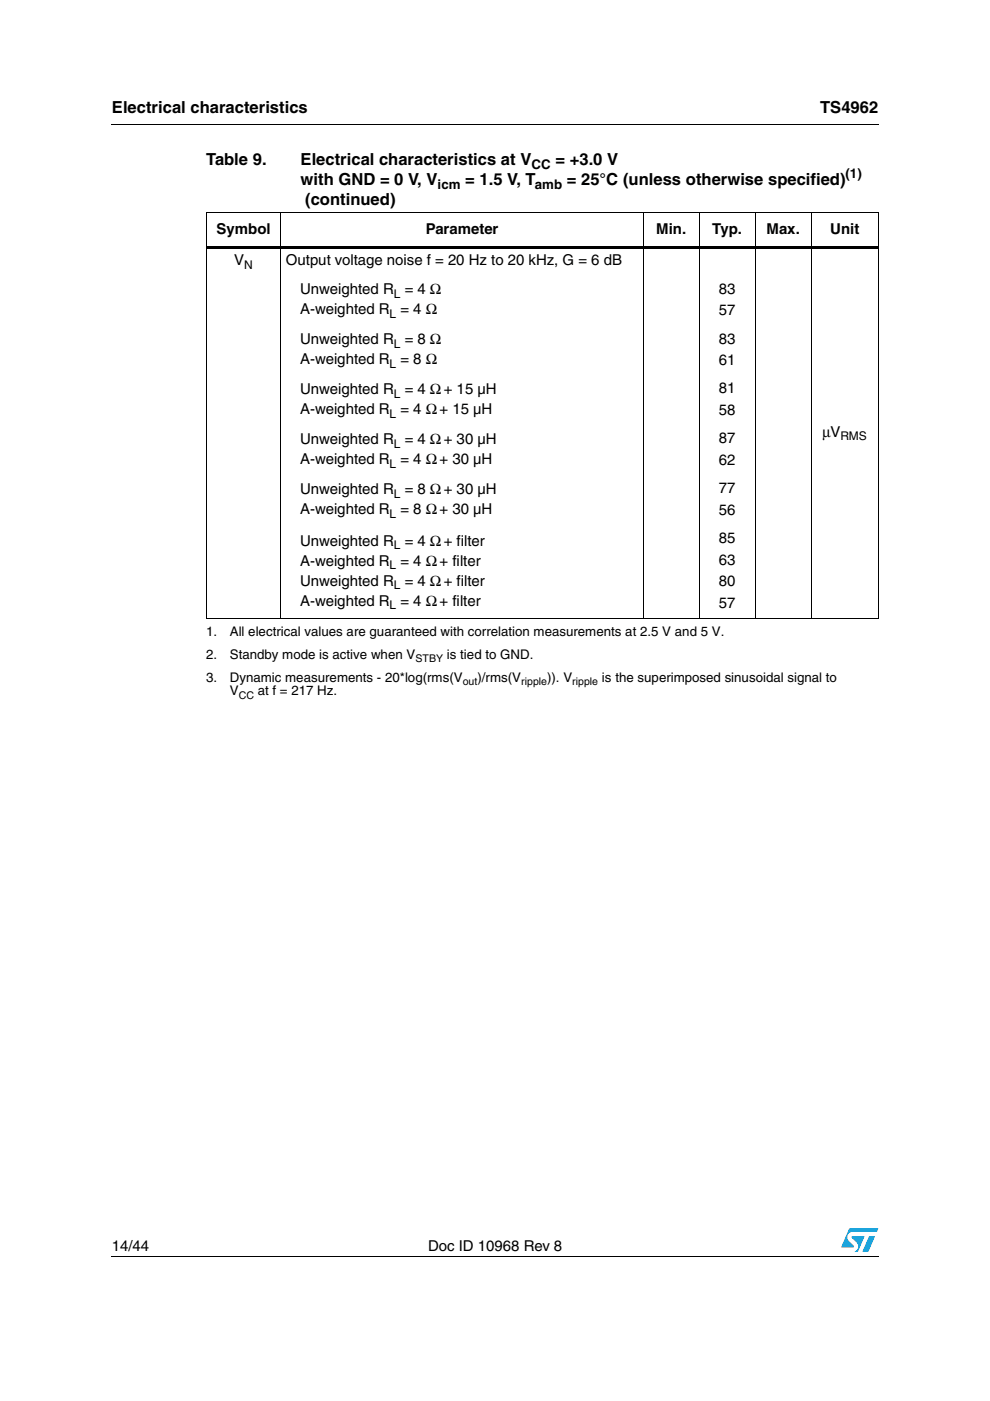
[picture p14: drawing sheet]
<svg xmlns="http://www.w3.org/2000/svg" width="210mm" height="297mm" viewBox="0 0 210 297" stroke-linecap="round" stroke-linejoin="round" font-family="sans-serif">
<defs><g id="words">
<g font-size="3.5">
<text x="23.7" y="23.9">Electrical characteristics</text>
<text x="173.9" y="23.9">TS4962</text>
<text x="43.7" y="35">Table 9.</text>
<text x="63.7" y="35">Electrical characteristics at V</text>
<text x="117.8" y="35">= +3.0 V</text>
<text x="63.7" y="39.2">with GND = 0 V, V</text>
<text x="98.6" y="39.2">= 1.5 V, T</text>
<text x="120.2" y="39.2">= 25°C (unless otherwise specified)</text>
<text x="64.7" y="43.4">(continued)</text>
</g>
<g font-size="3.2">
<text x="45.9" y="49.6">Symbol</text>
<text x="90.3" y="49.6">Parameter</text>
<text x="139.1" y="49.6">Min.</text>
<text x="151" y="49.6">Typ.</text>
<text x="162.5" y="49.6">Max.</text>
<text x="176" y="49.6">Unit</text>
<text x="49.7" y="56.2">V</text>
<text x="60.6" y="56.2">Output voltage noise f = 20 Hz to 20 kHz, G = 6 dB</text>
<text x="63.6" y="62.4">Unweighted R</text>
<text x="85.8" y="62.4">= 4 Ω</text>
<text x="152.4" y="62.3">83</text>
<text x="63.6" y="66.7">A-weighted R</text>
<text x="84.9" y="66.7">= 4 Ω</text>
<text x="152.4" y="66.8">57</text>
<text x="63.6" y="73">Unweighted R</text>
<text x="63.6" y="77.2">A-weighted R</text>
<text x="84.9" y="77.2">= 8 Ω</text>
<text x="85.8" y="73">= 8 Ω</text>
<text x="152.4" y="72.8">83</text>
<text x="152.4" y="77.4">61</text>
<text x="63.6" y="83.6">Unweighted R</text>
<text x="85.8" y="83.6">= 4 Ω+ 15 µH</text>
<text x="152.4" y="83.4">81</text>
<text x="63.6" y="87.8">A-weighted R</text>
<text x="84.9" y="87.8">= 4 Ω+ 15 µH</text>
<text x="152.4" y="88">58</text>
<text x="63.6" y="94.2">Unweighted R</text>
<text x="85.8" y="94.2">= 4 Ω+ 30 µH</text>
<text x="152.4" y="94">87</text>
<text x="174.4" y="92.6">μV</text>
<text x="63.6" y="98.4">A-weighted R</text>
<text x="84.9" y="98.4">= 4 Ω+ 30 µH</text>
<text x="152.4" y="98.6">62</text>
<text x="63.6" y="104.8">Unweighted R</text>
<text x="85.8" y="104.8">= 8 Ω+ 30 µH</text>
<text x="152.4" y="104.6">77</text>
<text x="63.6" y="109">A-weighted R</text>
<text x="84.9" y="109">= 8 Ω+ 30 µH</text>
<text x="152.4" y="109.2">56</text>
<text x="63.6" y="115.7">Unweighted R</text>
<text x="63.6" y="119.9">A-weighted R</text>
<text x="84.9" y="119.9">= 4 Ω+ filter</text>
<text x="85.8" y="115.7">= 4 Ω+ filter</text>
<text x="152.4" y="115.2">85</text>
<text x="152.4" y="119.8">63</text>
<text x="63.6" y="124.2">Unweighted R</text>
<text x="85.8" y="124.2">= 4 Ω+ filter</text>
<text x="152.4" y="124.3">80</text>
<text x="63.6" y="128.4">A-weighted R</text>
<text x="84.9" y="128.4">= 4 Ω+ filter</text>
<text x="152.4" y="128.9">57</text>
<text x="23.7" y="265.1">14/44</text>
<text x="90.8" y="265.1">Doc ID 10968 Rev 8</text>
</g>
<g font-size="2.8">
<text x="112.7" y="35.8">CC</text>
<text x="92.8" y="40.1">icm</text>
<text x="113.4" y="40.1">amb</text>
<text x="179.3" y="37.8">(1)</text>
<text x="43.7" y="134.9">1.</text>
<text x="48.7" y="134.9">All electrical values are guaranteed with correlation measurements at 2.5 V and 5 V.</text>
<text x="43.7" y="139.7">2.</text>
<text x="48.7" y="139.7">Standby mode is active when V</text>
<text x="94.8" y="139.7">is tied to GND.</text>
<text x="43.7" y="144.6">3.</text>
<text x="48.7" y="147.4">V</text>
<text x="48.7" y="144.6">Dynamic measurements - 20*log(rms(V</text>
<text x="54.7" y="147.4">at f = 217 Hz.</text>
<text x="101.2" y="144.6">)/rms(V</text>
<text x="116" y="144.6">)). V</text>
<text x="127.6" y="144.6">is the superimposed sinusoidal signal to</text>
</g>
<g font-size="2.5">
<text x="51.8" y="57">N</text>
<text x="83.5" y="63.2">L</text>
<text x="82.6" y="67.5">L</text>
<text x="83.5" y="73.8">L</text>
<text x="82.6" y="78">L</text>
<text x="82.6" y="88.6">L</text>
<text x="83.5" y="84.4">L</text>
<text x="83.5" y="95">L</text>
<text x="178.2" y="93.4">RMS</text>
<text x="82.6" y="99.2">L</text>
<text x="83.5" y="105.6">L</text>
<text x="82.6" y="109.8">L</text>
<text x="83.5" y="116.5">L</text>
<text x="82.6" y="120.7">L</text>
<text x="83.5" y="124.9">L</text>
<text x="82.6" y="129.2">L</text>
</g>
<g font-size="2.2">
<text x="88.1" y="140.4">STBY</text>
<text x="50.6" y="148.1">CC</text>
<text x="98.1" y="145.3">out</text>
<text x="110.5" y="145.3">ripple</text>
<text x="121.3" y="145.3">ripple</text>
</g>
</g></defs>
<g fill="#0099d8">
<path d="M184.3 262.1h1.2l-1.4 3.3h-1.3z"/>
<path d="M180.1 260.5h6.1l-.3 .7h-5.1a1.13 1.13 0 0 0-1.1 .7 1.13 1.13 0 0 0 .3 1.2l1 1v.3l-2.7 .1z"/>
<path d="M180.6 262.1h2.7l-1.4 3.3h-.7a1.18 1.18 0 0 0 .5-1.9l-1.1-1.1z"/>
</g>
<path d="M23.6 26.2l.1 .2zM43.6 52.1h142.7v.5h-142.7zM23.6 266.3l.1 .1z" fill="#000"/>
<path d="M23.7 26.3h162.6M43.6 45h142.7M43.7 45v86M59.6 44.9v86.2M136.4 44.9v86.2M148.3 44.9v86.2M160.1 44.9v86.2M172 44.9v86.2M186.2 45v86M43.6 131h142.7M23.7 266.3h162.6" fill="none" stroke="#000" stroke-width=".21"/>
<use href="#words"/>
</svg>
